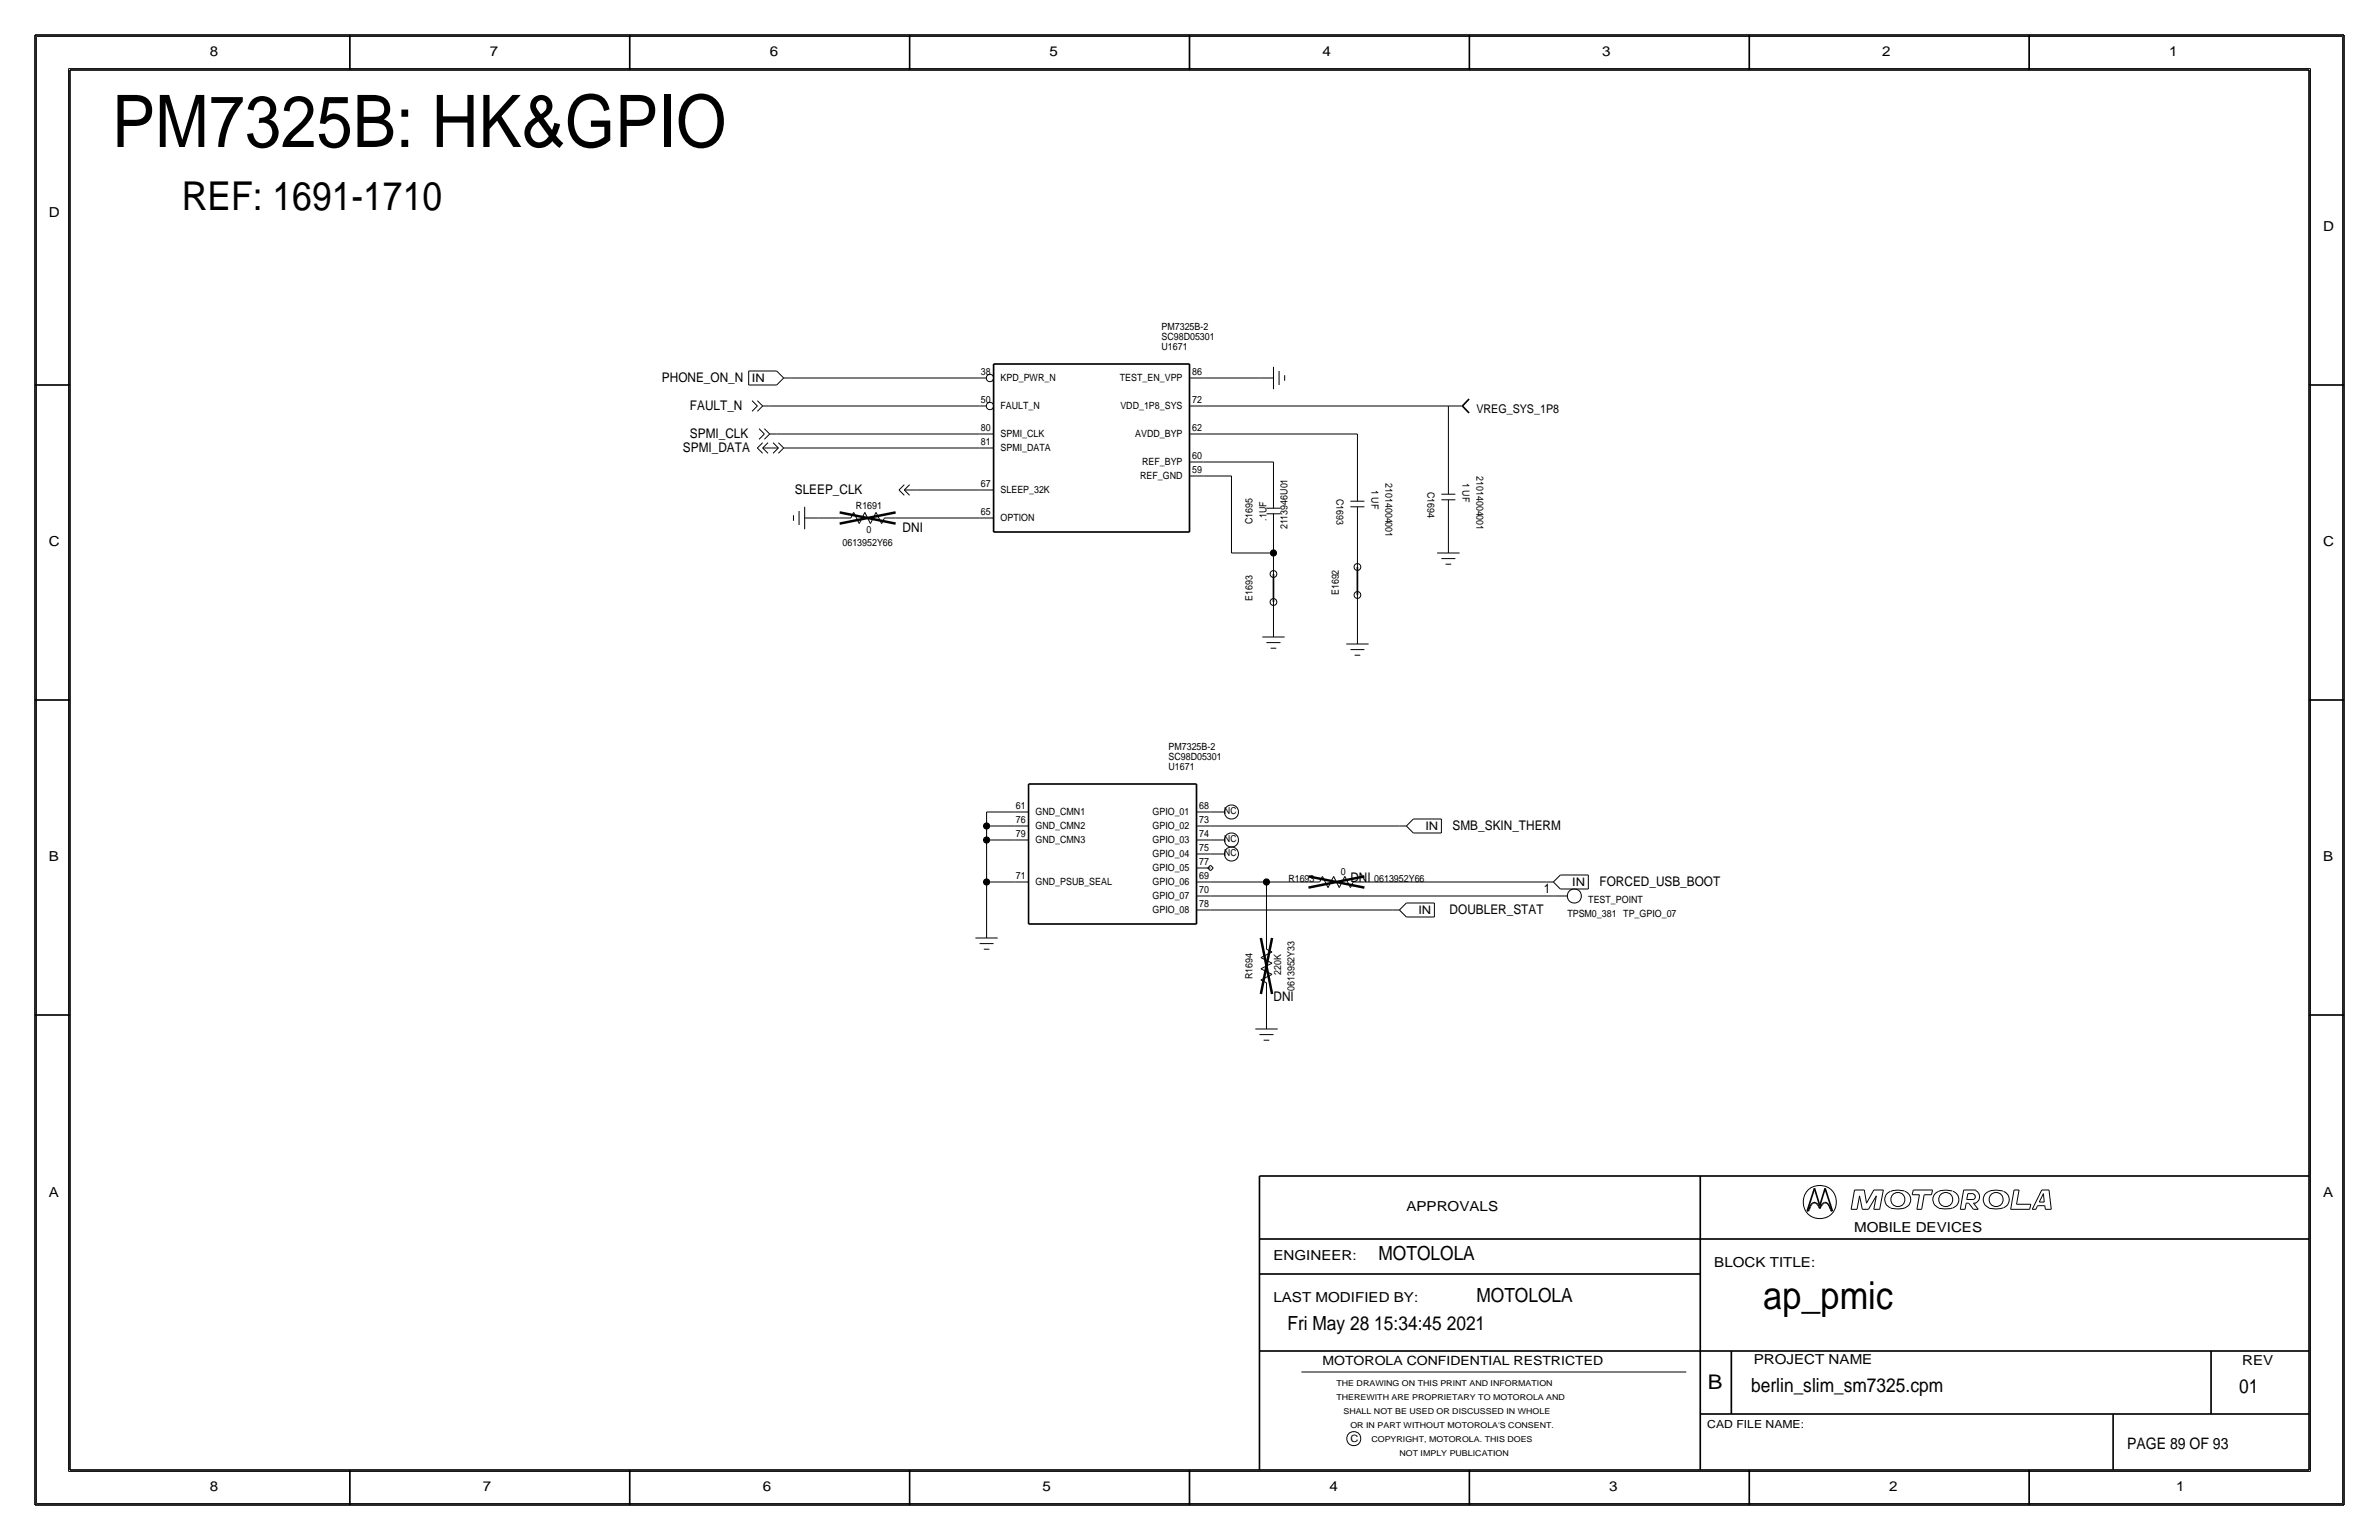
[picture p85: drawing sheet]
<svg xmlns="http://www.w3.org/2000/svg" width="432mm" height="279mm" viewBox="0 0 432 279" stroke-linecap="round" stroke-linejoin="round" font-family="sans-serif">
<defs><g id="words">
<text font-size="13.2" x="20.3" y="26.7">PM7325B: HK&amp;GPIO</text>
<text font-size="7.2" x="33" y="38.1">REF: 1691-1710</text>
<text font-size="7" x="320" y="237.5">ap_pmic</text>
<text font-size="3.7" x="310" y="252.1">B</text>
<g font-size="3.5">
<text x="250.2" y="228.6">MOTOLOLA</text>
<text x="268" y="236.2">MOTOLOLA</text>
<text x="233.7" y="241.3">Fri May 28 15:34:45 2021</text>
<text x="317.9" y="252.6">berlin_slim_sm7325.cpm</text>
<text x="406.4" y="252.7">01</text>
</g>
<text font-size="2.9" x="386.1" y="262.9">PAGE 89 OF 93</text>
<g font-size="2.5">
<text x="38.1" y="10.2">8</text>
<text x="88.9" y="10.2">7</text>
<text x="139.7" y="10.2">6</text>
<text x="190.5" y="10.2">5</text>
<text x="240" y="10.2">4</text>
<text x="290.8" y="10.2">3</text>
<text x="341.6" y="10.2">2</text>
<text x="393.7" y="10.2">1</text>
<text x="8.9" y="39.4">D</text>
<text x="421.6" y="41.9">D</text>
<text x="8.9" y="99.1">C</text>
<text x="421.6" y="99.1">C</text>
<text x="8.9" y="156.2">B</text>
<text x="421.6" y="156.2">B</text>
<text x="8.9" y="217.2">A</text>
<text x="255.3" y="219.7">APPROVALS</text>
<text x="421.6" y="217.2">A</text>
<text x="336.5" y="223.5">MOBILE DEVICES</text>
<text x="231.1" y="228.6">ENGINEER:</text>
<text x="311.1" y="229.9">BLOCK TITLE:</text>
<text x="231.1" y="236.2">LAST MODIFIED BY:</text>
<text x="318.3" y="247.5">PROJECT NAME</text>
<text x="407" y="247.6">REV</text>
<text x="38.1" y="270.5">8</text>
<text x="87.6" y="270.5">7</text>
<text x="138.4" y="270.5">6</text>
<text x="189.2" y="270.5">5</text>
<text x="241.3" y="270.5">4</text>
<text x="292.1" y="270.5">3</text>
<text x="342.9" y="270.5">2</text>
<text x="395" y="270.5">1</text>
</g>
<g font-size="2.4">
<text x="120.1" y="69.3">PHONE_ON_N</text>
<text x="125.2" y="74.4">FAULT_N</text>
<text x="124" y="82">SPMI_DATA</text>
<text x="125.2" y="79.5">SPMI_CLK</text>
<text x="144.3" y="89.7">SLEEP_CLK</text>
<text x="163.8" y="96.5">DNI</text>
<text x="263.7" y="150.6">SMB_SKIN_THERM</text>
<text x="245.1" y="160">DNI</text>
<text x="290.3" y="160.8">FORCED_USB_BOOT</text>
<text x="263.1" y="165.9">DOUBLER_STAT</text>
<text x="280.2" y="162.1">1</text>
<text x="231.1" y="181.6">DNI</text>
</g>
<text font-size="2.3" x="240" y="247.6">MOTOROLA CONFIDENTIAL RESTRICTED</text>
<text font-size="2.2" x="268" y="74.9">VREG_SYS_1P8</text>
<g font-size="2.1">
<text x="136.4" y="69.3">IN</text>
<text x="258.7" y="150.6">IN</text>
<text x="285.4" y="160.7">IN</text>
<text x="257.4" y="165.8">IN</text>
</g>
<text font-size="2" x="309.9" y="259.1">CAD FILE NAME:</text>
<g font-size="1.8">
<text x="210.8" y="59.8">PM7325B-2</text>
<text x="210.8" y="63.5">U1671</text>
<text x="210.8" y="61.7">SC98D05301</text>
<text x="178" y="68.1">38</text>
<text x="181.6" y="69.2">KPD_PWR_N</text>
<text x="203.3" y="69.2">TEST_EN_VPP</text>
<text x="216.4" y="68.1">86</text>
<text x="178" y="73.1">50</text>
<text x="181.6" y="74.3">FAULT_N</text>
<text x="203.4" y="74.3">VDD_1P8_SYS</text>
<text x="216.4" y="73.1">72</text>
<text x="178" y="78.2">80</text>
<text x="178" y="80.8">81</text>
<text x="181.6" y="81.9">SPMI_DATA</text>
<text x="181.6" y="79.3">SPMI_CLK</text>
<text x="206" y="79.3">AVDD_BYP</text>
<text x="216.4" y="78.2">62</text>
<text x="216.4" y="83.3">60</text>
<text x="178" y="88.4">67</text>
<text x="181.6" y="89.5">SLEEP_32K</text>
<text x="206.9" y="87">REF_GND</text>
<text x="207.3" y="84.4">REF_BYP</text>
<text x="216.4" y="85.8">59</text>
<text x="248.9" y="88.9" transform="rotate(90 248.9 88.9)">1 UF</text>
<text x="251.5" y="87.6" transform="rotate(90 251.5 87.6)">21014004001</text>
<text x="259.1" y="89.2" transform="rotate(90 259.1 89.2)">C1694</text>
<text x="265.4" y="87.6" transform="rotate(90 265.4 87.6)">1 UF</text>
<text x="268" y="86.4" transform="rotate(90 268 86.4)">21014004001</text>
<text x="155.4" y="92.4">R1691</text>
<text x="178" y="93.5">65</text>
<text x="181.6" y="94.6">OPTION</text>
<text x="227.3" y="95.1" transform="rotate(-90 227.3 95.1)">C1695</text>
<text x="229.9" y="94.5" transform="rotate(-90 229.9 94.5)">.1UF</text>
<text x="242.6" y="90.5" transform="rotate(90 242.6 90.5)">C1693</text>
<text x="152.9" y="99.1">0613952Y66</text>
<text x="157.3" y="96.6">0</text>
<text x="233.7" y="96" transform="rotate(-90 233.7 96)">2113946U01</text>
<text x="243" y="108" transform="rotate(-90 243 108)">E1692</text>
<text x="227.3" y="109" transform="rotate(-90 227.3 109)">E1693</text>
<text x="212.1" y="137.9">SC98D05301</text>
<text x="212.1" y="136">PM7325B-2</text>
<text x="212.1" y="139.7">U1671</text>
<text x="184.4" y="149.4">76</text>
<text x="184.4" y="146.8">61</text>
<text x="188" y="147.9">GND_CMN1</text>
<text x="209.2" y="147.9">GPIO_01</text>
<text x="217.7" y="146.8">68</text>
<text x="217.7" y="149.4">73</text>
<text x="184.4" y="151.9">79</text>
<text x="188" y="150.5">GND_CMN2</text>
<text x="188" y="153">GND_CMN3</text>
<text x="209.2" y="153">GPIO_03</text>
<text x="209.2" y="150.5">GPIO_02</text>
<text x="209.2" y="155.5">GPIO_04</text>
<text x="217.7" y="151.9">74</text>
<text x="217.7" y="154.4">75</text>
<text x="184.4" y="159.5">71</text>
<text x="188" y="160.6">GND_PSUB_SEAL</text>
<text x="209.2" y="160.6">GPIO_06</text>
<text x="209.2" y="158.1">GPIO_05</text>
<text x="217.7" y="157">77</text>
<text x="217.7" y="159.5">69</text>
<text x="233.8" y="160">R1693</text>
<text x="243.4" y="158.7">0</text>
<text x="249.4" y="160">0613952Y66</text>
<text x="209.2" y="163.2">GPIO_07</text>
<text x="209.2" y="165.7">GPIO_08</text>
<text x="217.7" y="164.6">78</text>
<text x="217.7" y="162.1">70</text>
<text x="284.5" y="166.4">TPSM0_381 TP_GPIO_07</text>
<text x="288.3" y="163.8">TEST_POINT</text>
<text x="227.3" y="177.6" transform="rotate(-90 227.3 177.6)">R1694</text>
<text x="232.5" y="176.9" transform="rotate(-90 232.5 176.9)">220K</text>
<text x="234.9" y="179.8" transform="rotate(-90 234.9 179.8)">0613952Y33</text>
<text x="245.1" y="261.6">C</text>
</g>
<g font-size="1.7">
<text x="222.2" y="147.7">NC</text>
<text x="222.2" y="152.8">NC</text>
<text x="222.2" y="155.3">NC</text>
</g>
<g font-size="1.5">
<text x="242.6" y="251.5">THE DRAWING ON THIS PRINT AND INFORMATION</text>
<text x="242.6" y="254">THEREWITH ARE PROPRIETARY TO MOTOROLA AND</text>
<text x="243.8" y="256.5">SHALL NOT BE USED OR DISCUSSED IN WHOLE</text>
<text x="245.1" y="259.1">OR IN PART WITHOUT MOTOROLA'S CONSENT.</text>
<text x="248.9" y="261.6">COPYRIGHT, MOTOROLA. THIS DOES</text>
<text x="254" y="264.2">NOT IMPLY PUBLICATION</text>
</g>
</g></defs>
<g fill="none" stroke="#000" stroke-width=".18">
<path d="M6.6 6.6h418.6zM6.6 6.6v266.2zM12.4 12.4v254.6zM12.4 12.4h407zM419.4 12.4v254.6zM425.2 6.6v266.2zM135.9 67.3h5.1zM135.9 67.3v2.5zM135.9 69.8h5.1zM136.5 72.7l1 1zM137.5 73.7l-1 .9zM137.5 72.7l.9 1z"/>
<path d="M137.8 77.8l.9 .9zM138.4 73.7l-.9 .9zM138.4 73.7h1.3zM138.7 78.7l-.9 1zM138.7 77.8l1 .9zM139.7 73.7h38.1zM139.7 78.7l-1 1zM139.7 78.7h1.3zM141 78.7h36.8zM141 67.3l1.2 1.3zM142.2 68.6h1.3zM142.2 68.6l-1.2 1.3z"/>
<path d="M143.5 68.6h34.3zM177.8 78.7h2.5zM177.8 73.7h1.2zM177.8 68.6h1.2zM215.9 78.7h2.5zM215.9 73.7h2.5zM215.9 68.6h2.5zM218.4 68.6h10.2zM218.4 73.7h44.5zM218.4 78.7h28zM228.6 68.6h2.5zM231.1 66.5v4.1z"/>
<path d="M232.2 67.3v2.5zM233.2 68.1v1zM246.4 78.7v7.7zM262.9 73.7v11.4zM262.9 73.7h2.5zM137.5 81.3l.9 .9zM137.5 81.3l.9-1zM138.4 81.3l1 .9zM138.4 81.3h2.9zM138.4 81.3l1-1zM140.3 80.3l1 1zM140.3 82.2l1-.9z"/>
<path d="M141.3 82.2l.9-.9zM141.3 80.3l.9 1zM142.2 81.3h2.6zM144 93.5v1zM144.8 81.3h33zM145 92.7v2.5zM146 94h2.6zM146 91.9v4.1zM148.6 94h3.8zM152.4 94h2zM154.9 93l1.1 2zM154.9 93l-.5 1z"/>
<path d="M157 93l-1 2zM157 93l1 2zM159 93l-1 2zM159 93l1 2zM160.5 94l-.5 1zM160.5 94h2.1zM162.6 94h15.2zM163.2 88.9l.9 1zM163.2 88.9l.9-1zM164.1 88.9l1 1zM164.1 88.9h2.3zM164.1 88.9l1-1z"/>
<path d="M166.4 88.9h11.4zM177.8 94h2.5zM177.8 88.9h2.5zM177.8 81.3h2.5zM215.9 86.4h2.5zM215.9 83.8h2.5zM218.4 86.4h5.1zM218.4 83.8h12.7zM223.5 86.4v13.9zM229.9 92.2h2.5zM229.9 93.2h2.5zM231.1 97.8v2.5z"/>
<path d="M231.1 83.8v3.8zM231.1 87.6v4.6zM231.1 93.2v4.6zM245.1 91.9h2.5zM245.1 90.9h2.5zM246.4 96.5v3.8zM246.4 91.9v4.6zM246.4 86.4v4.5zM261.6 90.7h2.6zM261.6 89.7h2.6zM262.9 95.2v2.6zM262.9 90.7v4.5z"/>
<path d="M262.9 85.1v4.6zM262.9 97.8v2.5zM223.5 100.3h7.6zM229.1 115.6h4.1zM229.9 116.6h2.5zM230.6 117.6h1zM231.1 111.8v1.2zM231.1 100.3v1.3zM231.1 109.2v2.6zM231.1 101.6v2.5zM231.1 113v2.6zM244.3 116.8h4.1z"/>
<path d="M245.1 117.9h2.5zM245.9 118.9h1zM246.4 110.5v3.8zM246.4 114.3v2.5zM246.4 108v2.5zM246.4 100.3v2.6zM260.9 100.3h4zM261.6 101.3h2.6zM262.4 102.4h1zM179.1 147.3h5zM179.1 149.9h5zM179.1 152.4h5z"/>
<path d="M179.1 147.3v2.6zM179.1 149.9v2.5zM179.1 152.4v7.6zM184.1 152.4h2.6zM184.1 149.9h2.6zM184.1 147.3h2.6zM217.2 157.5h2.5zM217.2 154.9h2.5zM217.2 152.4h2.5zM217.2 149.9h2.5zM217.2 147.3h2.5zM219.2 157.5l.5-.5z"/>
<path d="M219.2 157.5l.5 .5zM219.7 149.9h34.3zM219.7 147.3h2.5zM219.7 152.4h2.5zM219.7 154.9h2.5zM219.7 157l.5 .5zM220.2 157.5l-.5 .5zM240 159l-.5 1zM240 159l1 2zM242.1 159l-1.1 2zM242.1 159l1 2zM244.1 159l-1 2z"/>
<path d="M244.1 159l1 2zM254 149.9h1.3zM255.3 149.9l1.2 1.2zM256.5 148.6h5.1zM256.5 151.1h5.1zM256.5 148.6l-1.2 1.3zM261.6 148.6v2.5zM283.2 158.8l-1.3 1.2zM283.2 158.8h5.1zM288.3 158.8v2.5zM177 170.2h4.1zM177.8 171.2h2.5z"/>
<path d="M178.6 172.2h1zM179.1 160h5zM179.1 160v7.6zM179.1 167.6v2.6zM184.1 160h2.6zM217.2 165.1h2.5zM217.2 162.6h2.5zM217.2 160h2.5zM219.7 160h10.2zM219.7 165.1h33zM219.7 162.6h62.2zM228.9 177.8l1 .5z"/>
<path d="M228.9 175.8l2 1zM228.9 175.8l2-1zM228.9 173.7l2-1zM228.9 177.8l2-1zM228.9 173.7l2 1.1zM229.9 160h7.6zM229.9 160v10.2zM229.9 170.2v2zM229.9 178.3v2zM229.9 172.2l1 .5zM237.5 160h2zM245.6 160l-.5 1z"/>
<path d="M245.6 160h2zM247.6 160h33.1zM252.7 165.1h1.3zM254 165.1l1.3 1.3zM255.3 163.8l-1.3 1.3zM255.3 163.8h5zM255.3 166.4h5zM260.3 163.8v2.6zM280.7 160h1.2zM281.9 160l1.3 1.3zM281.9 162.6h2.6zM283.2 161.3h5.1z"/>
<path d="M227.8 186.7h4.1zM228.6 187.7h2.5zM229.4 188.7h1zM229.9 180.3v3.9zM229.9 184.2v2.5zM336 219.4h1.1zM336.6 215.9h1.8zM336.6 215.9l-.6 3.5zM337.5 217l-.4 2.4zM337.5 217l.5 2.4zM338 219.4h1.1zM338.4 215.9l.4 2.4z"/>
<path d="M340.1 219.4h1.1zM340.1 215.9h1.7zM340.1 215.9l-1.3 2.4zM340.6 217l-1.5 2.4zM340.6 217l-.5 2.4zM341.8 215.9l-.6 3.5zM343.1 216.2a1.6 1.6 0 0 0-1 1.5 1.6 1.6 0 0 0 1.1 1.5M345.7 216.1h-.2a4 4 0 0 0-2.3 .1M345.7 216.2a1.59 1.59 0 0 1 1.1 1.5 1.59 1.59 0 0 1-1.1 1.5 5.1 5.1 0 0 1-2.5 0M347.1 216.8h1.3zM347.3 215.9l-.2 .9zM347.3 215.9h3.5z"/>
<path d="M347.9 219.4h.9zM348.4 216.8l-.5 2.6zM349.2 216.8l-.4 2.6zM349.2 216.8h1.4zM350.8 215.9l-.2 .9zM354.4 216.1a3.1 3.1 0 0 0-3.3 .7 1.62 1.62 0 0 0 .8 2.4M354.4 219.2a5.1 5.1 0 0 1-2.5 0M354.5 216.2a1.59 1.59 0 0 1 1 1.5 1.59 1.59 0 0 1-1 1.5M355.8 219.4h.9zM356.4 215.9l-.6 3.5zM356.4 215.9h2.2zM356.9 218.3l-.2 1.1z"/>
<path d="M356.9 218.3h.4zM357 217.6h1.2zM357.2 216.6l-.2 1zM357.2 216.6h1zM357.3 218.3l.9 1.1zM358.1 216.7a.5 .5 0 0 1 .4 .4 .5 .5 0 0 1-.4 .5M358.2 219.4h.9zM358.2 218.3l.9 1.1zM358.2 218.3h.4zM358.5 216a1.24 1.24 0 0 1 .8 1.1 1.24 1.24 0 0 1-.8 1.2M363.5 216.1a3.1 3.1 0 0 0-3.3 .7 1.62 1.62 0 0 0 .8 2.4M363.6 219.2a5.1 5.1 0 0 1-2.6 0"/>
<path d="M363.6 216.2a1.59 1.59 0 0 1 1.1 1.5 1.59 1.59 0 0 1-1.1 1.5M364.9 219.4h3.5zM365.6 215.9l-.7 3.5zM365.6 215.9h.9zM366 218.5h2.6zM366.5 215.9l-.5 2.6zM368.6 218.5l-.2 .9zM368.9 219.4h.6zM369.8 218.7h1.3zM369.8 218.7l-.3 .7zM370.1 218.1h.9zM370.6 215.9l-1.7 3.5z"/>
<path d="M370.6 215.9h1.3zM370.9 216.6l-.8 1.5zM370.9 216.6l.1 1.5zM371.1 218.7l.1 .7zM371.2 219.4h1.1zM371.9 215.9l.4 3.5zM236.2 248.9h69.9zM6.6 272.8h418.6zM12.4 267h407z"/>
<circle cx="179.7" cy="68.6" r=".67"/>
<circle cx="179.7" cy="73.7" r=".67"/>
<circle cx="231.1" cy="104.1" r=".61"/>
<circle cx="231.1" cy="109.2" r=".61"/>
<circle cx="246.4" cy="108" r=".61"/>
<circle cx="246.4" cy="102.9" r=".61"/>
<circle cx="223.5" cy="147.3" r="1.28"/>
<circle cx="223.5" cy="152.4" r="1.28"/>
<circle cx="223.5" cy="155" r="1.28"/>
<circle cx="285.7" cy="162.6" r="1.28"/>
<circle cx="330.3" cy="218.1" r="3"/>
<circle cx="344.5" cy="217.6" r="1.28"/>
<circle cx="353.2" cy="217.6" r="1.28"/>
<circle cx="362.3" cy="217.6" r="1.28"/>
<circle cx="245.7" cy="261" r="1.28"/>
</g>
<g fill="#000" stroke="#000" stroke-width=".18">
<circle cx="231.1" cy="100.3" r=".56"/>
<circle cx="179.1" cy="152.4" r=".56"/>
<circle cx="179.1" cy="149.9" r=".56"/>
<circle cx="179.1" cy="160" r=".56"/>
<circle cx="229.9" cy="160" r=".56"/>
</g>
<g fill="none" stroke="#000" stroke-width=".3">
<path d="M6.3 6.4v266.7zM6.4 6.4h419zM12.7 12.7h406.4zM12.7 12.7v254zM63.5 6.4v6.3zM114.3 6.4v6.3zM165.1 6.4v6.3zM215.9 6.3v6.4zM266.7 6.4v6.3zM317.5 6.4v6.3zM368.3 6.4v6.3zM419.1 12.7v254z"/>
<path d="M425.4 6.4v266.7zM6.3 69.8h6.4zM180.3 66h35.6zM180.3 66v30.5zM215.9 66v30.5zM265.4 73.7l1.2 1.2zM266.6 72.4l-1.2 1.3zM419.1 69.8h6.3zM180.3 96.5h35.6zM231.1 104.1v5.1zM246.4 102.9v5.1zM6.3 127h6.4z"/>
<path d="M419.1 127h6.3zM186.7 142.2h30.5zM186.7 142.2v25.4zM217.2 142.2v25.4zM186.7 167.6h30.5zM6.3 184.1h6.4zM419.1 184.1h6.3zM228.6 213.4v53.3zM228.6 213.4h190.5zM308.6 213.4v53.3zM328 219.7h.2zM328.4 219.4l-.2 .3z"/>
<path d="M328.6 218.8l-.2 .6zM328.8 218.5l-.2 .3zM329 218.3l.2-.1zM329 218.3l-.2 .2zM329.2 218.2h.2zM329.3 215.6l-1.3 4.1zM329.3 215.6l1 3.1zM329.4 218.2l.2 .1zM329.6 218.3l.3 .2zM329.9 218.5l.2 .3zM330.1 218.8l.2 .5zM330.5 218.8l-.2 .5z"/>
<path d="M330.8 218.5l-.3 .3zM331 218.3l-.2 .2zM331 218.3l.2-.1zM331.2 218.2h.2zM331.3 215.6l1.3 4.1zM331.3 215.6l-1 3.1zM331.4 218.2l.2 .1zM331.6 218.3l.2 .2zM331.8 218.5l.2 .3zM332 218.8l.3 .6zM332.3 219.4l.1 .3zM332.4 219.7h.2z"/>
<path d="M228.6 231.1h80zM228.6 224.8h190.5zM228.6 245.1h190.5zM308.6 256.5h110.5zM314.2 245.1v11.4zM383.5 256.5v10.2zM401.3 245.1v11.4zM6.4 273h419zM12.7 266.7h406.4zM63.5 266.7v6.4zM114.3 266.7v6.4zM165.1 266.7v6.4z"/>
<path d="M215.9 266.7v6.3zM266.7 266.7v6.4zM317.5 266.7v6.4zM368.3 266.7v6.4z"/>
</g>
<path d="M152.4 95l10.2-2zM152.4 93l10.2 2zM237.5 159l10.2 2zM228.9 170.2l2 10.1zM230.9 170.2l-2 10.1zM237.5 161l10.2-2z" fill="none" stroke="#000" stroke-width=".45"/>
<use href="#words"/>
</svg>
